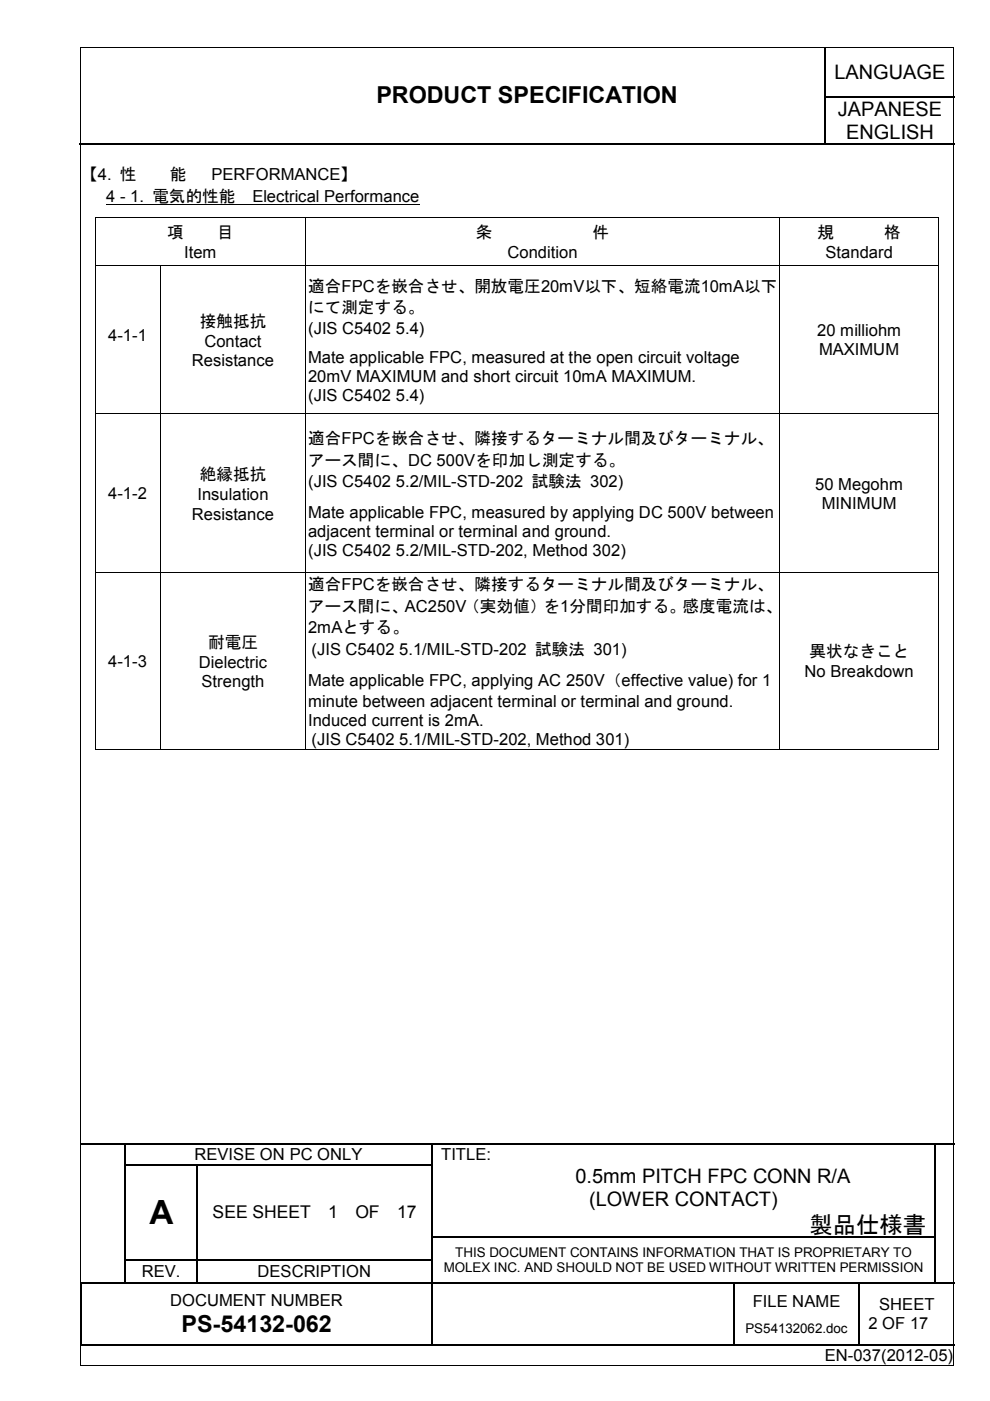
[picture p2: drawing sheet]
<svg xmlns="http://www.w3.org/2000/svg" width="210mm" height="297mm" viewBox="0 0 210 297" stroke-linecap="round" stroke-linejoin="round" font-family="sans-serif">
<defs><g id="words">
<text font-size="7.1" x="31.7" y="259.5">A</text>
<g font-size="5">
<text x="79.8" y="21.8">PRODUCT SPECIFICATION</text>
<text x="171.7" y="261.5">製品仕様書</text>
<text x="38.5" y="282.4">PS-54132-062</text>
</g>
<g font-size="4.2">
<text x="176.9" y="16.8">LANGUAGE</text>
<text x="177.6" y="24.6">JAPANESE</text>
<text x="179.4" y="29.4">ENGLISH</text>
<text x="122" y="250.7">0.5mm PITCH FPC CONN R/A</text>
<text x="124.9" y="255.6">(LOWER CONTACT)</text>
</g>
<g font-size="3.7">
<text x="45.1" y="258.3">SEE SHEET</text>
<text x="69.6" y="258.3">1</text>
<text x="75.4" y="258.3">OF</text>
<text x="84.2" y="258.3">17</text>
</g>
<g font-size="3.5">
<text x="17.2" y="38.1">【4. 性</text>
<text x="36" y="38.1">能</text>
<text x="44.9" y="38.1">PERFORMANCE】</text>
<text x="22.5" y="42.8">4 - 1. 電気的性能</text>
<text x="53.5" y="42.8">Electrical Performance</text>
<text x="35.4" y="50.5">項</text>
<text x="46" y="50.5">目</text>
<text x="100.9" y="50.5">条</text>
<text x="125.6" y="50.5">件</text>
<text x="173.4" y="50.5">規</text>
<text x="187.5" y="50.5">格</text>
<text x="39.1" y="54.8">Item</text>
<text x="107.6" y="54.8">Condition</text>
<text x="175" y="54.8">Standard</text>
<text x="65.3" y="61.8">適合FPCを嵌合させ、開放電圧20mV以下、短絡電流10mA以下</text>
<text x="42.4" y="69.3">接触抵抗</text>
<text x="65.3" y="70.7">(JIS C5402 5.4)</text>
<text x="65.3" y="66.4">にて測定する。</text>
<text x="173.3" y="71.2">20 milliohm</text>
<text x="22.9" y="72.3">4-1-1</text>
<text x="40.7" y="77.6">Resistance</text>
<text x="43.3" y="73.5">Contact</text>
<text x="65.3" y="76.9">Mate applicable FPC, measured at the open circuit voltage</text>
<text x="173.7" y="75.3">MAXIMUM</text>
<text x="65.3" y="80.9">20mV MAXIMUM and short circuit 10mA MAXIMUM.</text>
<text x="65.3" y="85">(JIS C5402 5.4)</text>
<text x="65.3" y="94.1">適合FPCを嵌合させ、隣接するターミナル間及びターミナル、</text>
<text x="42.4" y="101.8">絶縁抵抗</text>
<text x="65.3" y="98.7">アース間に、DC 500Vを印加し測定する。</text>
<text x="22.9" y="105.8">4-1-2</text>
<text x="41.9" y="106.1">Insulation</text>
<text x="65.3" y="103.3">(JIS C5402 5.2/MIL-STD-202 試験法 302)</text>
<text x="172.8" y="103.8">50 Megohm</text>
<text x="174.2" y="107.9">MINIMUM</text>
<text x="40.7" y="110.2">Resistance</text>
<text x="65.3" y="109.7">Mate applicable FPC, measured by applying DC 500V between</text>
<text x="65.3" y="113.7">adjacent terminal or terminal and ground.</text>
<text x="65.3" y="117.8">(JIS C5402 5.2/MIL-STD-202, Method 302)</text>
<text x="65.3" y="125.1">適合FPCを嵌合させ、隣接するターミナル間及びターミナル、</text>
<text x="65.3" y="129.7">アース間に、AC250V（実効値）を1分間印加する。感度電流は、</text>
<text x="44.1" y="137.3">耐電圧</text>
<text x="65.3" y="134.2">2mAとする。</text>
<text x="22.9" y="141.4">4-1-3</text>
<text x="42.2" y="141.6">Dielectric</text>
<text x="66" y="138.8">(JIS C5402 5.1/MIL-STD-202 試験法 301)</text>
<text x="170.6" y="143.6">No Breakdown</text>
<text x="171.6" y="139.4">異状なきこと</text>
<text x="42.8" y="145.7">Strength</text>
<text x="65.3" y="145.5">Mate applicable FPC, applying AC 250V（effective value) for 1</text>
<text x="65.3" y="149.8">minute between adjacent terminal or terminal and ground.</text>
<text x="65.3" y="153.9">Induced current is 2mA.</text>
<text x="66" y="157.9">(JIS C5402 5.1/MIL-STD-202, Method 301)</text>
<text x="41.2" y="246">REVISE ON PC ONLY</text>
<text x="93.5" y="246">TITLE:</text>
<text x="30.1" y="270.8">REV.</text>
<text x="54.6" y="270.8">DESCRIPTION</text>
<text x="36.1" y="277">DOCUMENT NUMBER</text>
<text x="159.6" y="277.2">FILE NAME</text>
<text x="184.2" y="281.9">2 OF 17</text>
<text x="186.4" y="277.8">SHEET</text>
<text x="174.9" y="288.6">EN-037(2012-05)</text>
</g>
<g font-size="2.8">
<text x="94.1" y="269.7">MOLEX INC. AND SHOULD NOT BE USED WITHOUT WRITTEN PERMISSION</text>
<text x="96.5" y="266.5">THIS DOCUMENT CONTAINS INFORMATION THAT IS PROPRIETARY TO</text>
<text x="158" y="282.6">PS54132062.doc</text>
</g>
</g></defs>
<g fill="none" stroke="#000" stroke-width=".25">
<path d="M174.9 10.2v10.2M16.8 30.4h158M174.9 20.6v9.7M175 20.5h27.5M175 30.4h27.5M17.2 242.6h9.3M26.6 242.7v4.1M26.6 247.1v4.8M26.6 252.1v4.9M26.6 257.3v4.9M26.7 242.6h64.8M26.7 246.9h15"/>
<path d="M41.8 247.1v4.8M41.8 252.1v4.9M41.8 257.3v4.9M42 246.9h49.5M91.6 242.7v4.1M91.6 247.1v4.8M91.6 252.1v4.9M91.6 257.3v4.9M91.7 242.6h106.4M198.2 242.7v4.1M198.2 247.1v4.8M198.2 252.1v4.9"/>
<path d="M198.2 257.3v4.9M198.3 242.6h4.1M17.2 272.1v13M17.6 272h8.9M26.6 262.4v4.6M26.6 267.3v4.6M26.7 267.2h15M26.7 272h15M41.8 262.4v4.6M41.8 267.3v4.6M42 267.2h49.5M42 272h49.5"/>
<path d="M91.6 262.4v4.6M91.6 267.3v4.6M91.6 272.1v13M91.7 262.3h106.4M91.7 272h63.7M155.6 272.1v13M155.7 272h26.4M182.2 272.1v13M182.3 272h15.8M198.2 262.4v4.6M198.2 267.3v4.6M198.3 272h4.1"/>
<path d="M17.3 285.2h74.2M91.7 285.2h63.7M155.7 285.2h26.4M182.3 285.2h20.1"/>
</g>
<g fill="#000">
<path d="M174.8 20.4h.2v.2h-.2zM174.8 30.3h.2v.3h-.2zM26.5 242.5h.2v.2h-.2zM26.5 246.8h.2v.3h-.2zM26.5 251.9h.2v.2h-.2zM26.5 257h.2v.3h-.2zM41.7 246.8h.3v.3h-.3zM41.7 251.9h.3v.2h-.3zM41.7 257h.3v.3h-.3zM91.5 242.5h.2v.2h-.2zM91.5 246.8h.2v.3h-.2zM91.5 251.9h.2v.2h-.2z"/>
<path d="M91.5 257h.2v.3h-.2zM198.1 242.5h.2v.2h-.2zM198.1 246.8h.2v.3h-.2zM198.1 251.9h.2v.2h-.2zM198.1 257h.2v.3h-.2zM17.1 271.9h.2v.2h-.2zM17.3 271.9h.3v.2h-.3zM26.5 262.2h.2v.2h-.2zM26.5 267h.2v.3h-.2zM26.5 271.9h.2v.2h-.2zM41.7 262.2h.3v.2h-.3zM41.7 267h.3v.3h-.3z"/>
<path d="M41.7 271.9h.3v.2h-.3zM91.5 262.2h.2v.2h-.2zM91.5 267h.2v.3h-.2zM91.5 271.9h.2v.2h-.2zM155.4 271.9h.3v.2h-.3zM182.1 271.9h.2v.2h-.2zM198.1 262.2h.2v.2h-.2zM198.1 267h.2v.3h-.2zM198.1 271.9h.2v.2h-.2zM17.1 285.1h.2v.2h-.2zM91.5 285.1h.2v.2h-.2zM155.4 285.1h.3v.2h-.3z"/>
<path d="M182.1 285.1h.2v.2h-.2z"/>
</g>
<g fill="#fff">
<path d="M17.2 10.2l.2 .2z" fill-rule="evenodd"/>
<path d="M55.6 15.8h112.4v9.7h-112.4z" fill-rule="evenodd"/>
</g>
<g fill="none" stroke="#000" stroke-width=".21">
<path d="M17.1 10.2v279.2M17.2 10.1h184.9M202.2 10.2v279.2M20.2 46.2v10.1M20.2 56.4v31.3M20.3 46.1h44.4M20.3 56.3h13.6M22.5 43.3h66.4M34 56.4v31.3M34.1 56.3h30.6M64.8 46.2v10.1M64.8 56.4v31.3"/>
<path d="M64.9 46.1h100.3M64.9 56.3h100.3M165.3 46.2v10.1M165.3 56.4v31.3M165.4 46.1h33.6M165.4 56.3h33.6M199.1 46.2v10.1M199.1 56.4v31.3M20.2 87.8v33.5M20.3 87.8h13.6M34 87.8v33.5M34.1 87.8h30.6"/>
<path d="M64.8 87.8v33.5M64.9 87.8h100.3M165.3 87.8v33.5M165.4 87.8h33.6M199.1 87.8v33.5M20.2 121.5v37.2M20.3 121.4h13.6M34 121.5v37.2M34.1 121.4h30.6M64.8 121.5v37.2M64.9 121.4h100.3M165.3 121.5v37.2"/>
<path d="M165.4 121.4h33.6M199.1 121.5v37.2M20.3 158.8h13.6M34.1 158.8h30.6M64.9 158.8h100.3M165.4 158.8h33.6M17.2 289.5h184.9"/>
</g>
<g fill="#000">
<path d="M17 10h.2v.2h-.2zM202.1 10h.2v.2h-.2zM20.1 46.1h.2v.1h-.2zM20.1 56.3h.2v.1h-.2zM33.9 56.3h.2v.1h-.2zM64.7 46.1h.2v.1h-.2zM64.7 56.3h.2v.1h-.2zM165.2 46.1h.2v.1h-.2zM165.2 56.3h.2v.1h-.2zM199 46.1h.1v.1h-.1zM199 56.3h.1v.1h-.1zM20.1 87.7h.2v.1h-.2z"/>
<path d="M33.9 87.7h.2v.1h-.2zM64.7 87.7h.2v.1h-.2zM165.2 87.7h.2v.1h-.2zM199 87.7h.1v.1h-.1zM20.1 121.3h.2v.2h-.2zM33.9 121.3h.2v.2h-.2zM64.7 121.3h.2v.2h-.2zM165.2 121.3h.2v.2h-.2zM199 121.3h.1v.2h-.1zM20.1 158.7h.2v.2h-.2zM33.9 158.7h.2v.2h-.2zM64.7 158.7h.2v.2h-.2z"/>
<path d="M165.2 158.7h.2v.2h-.2zM199 158.7h.1v.2h-.1zM17 289.4h.2v.2h-.2zM202.1 289.4h.2v.2h-.2z"/>
</g>
<use href="#words"/>
</svg>
